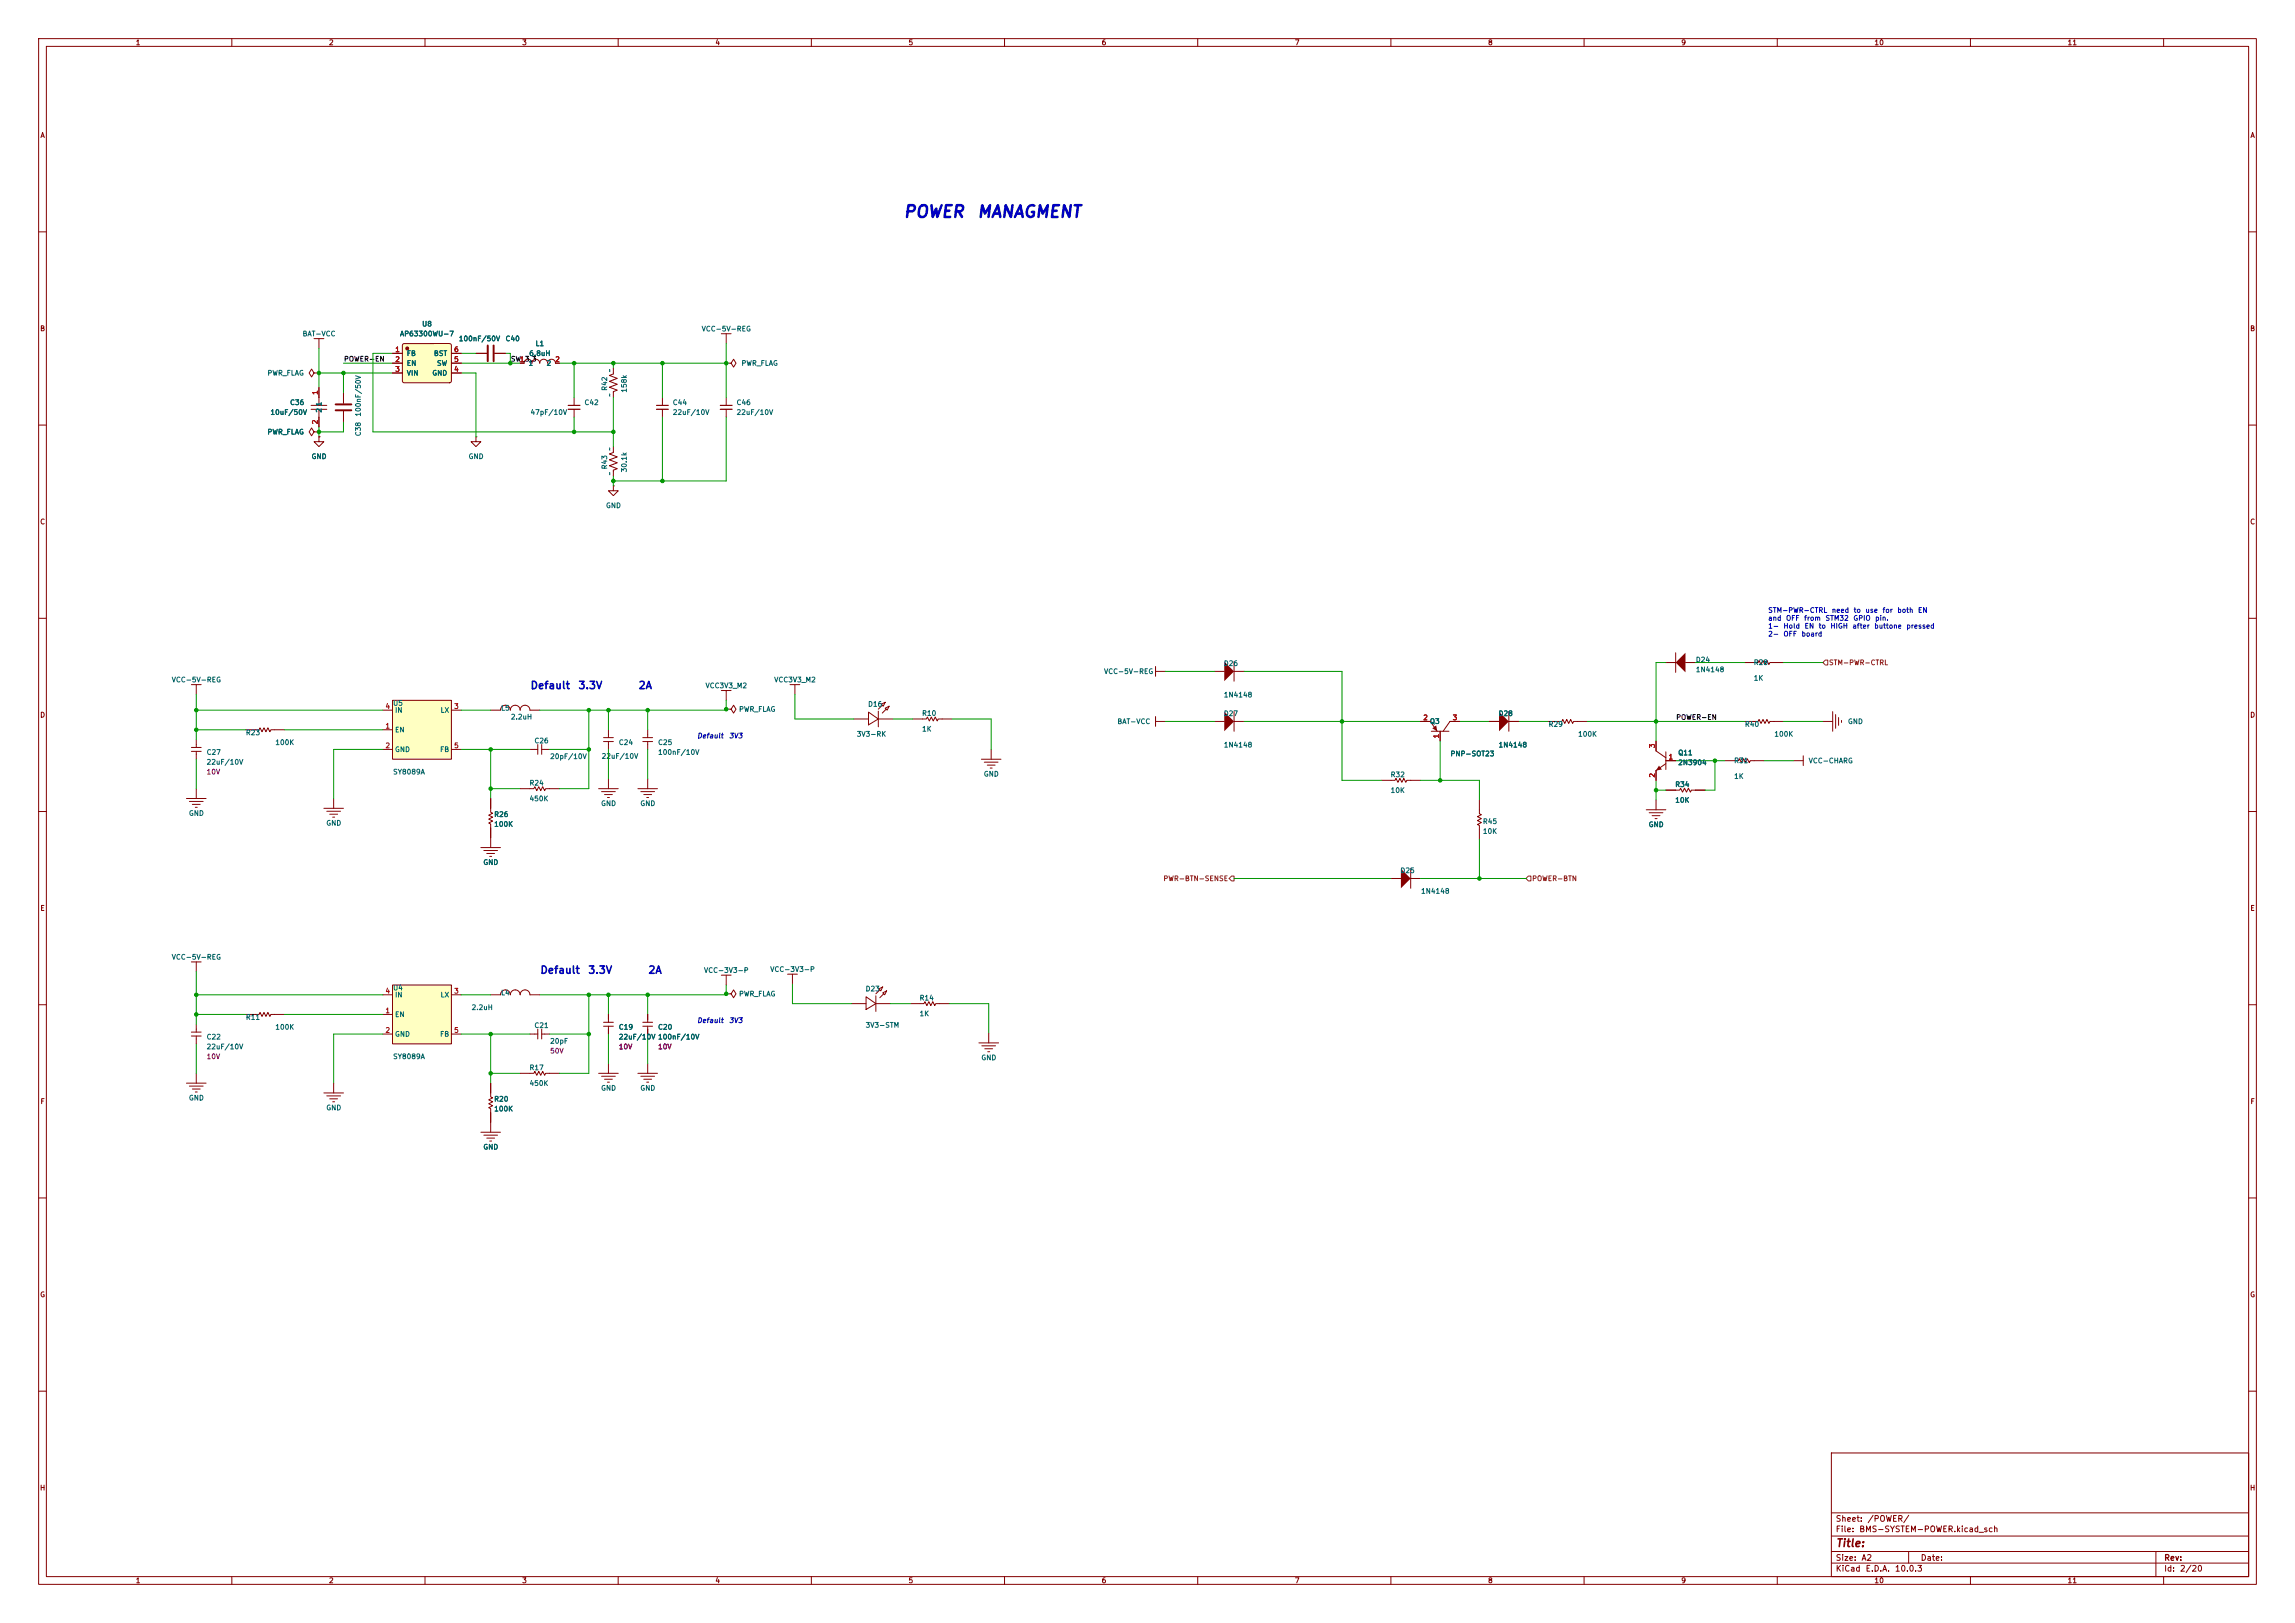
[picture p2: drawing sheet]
<svg xmlns="http://www.w3.org/2000/svg" width="594mm" height="420mm" viewBox="0 0 594 420" stroke-linecap="round" stroke-linejoin="round" font-family="sans-serif">
<defs><g id="words">
<g font-size="3.1" fill="#0000c2">
<text x="233.6" y="57.1">POWER</text>
<text x="252.7" y="57.1">MANAGMENT</text>
</g>
<text font-size="2" fill="#840000" x="475" y="400.8">Title:</text>
<g font-size="1.9" fill="#0000c2">
<text x="137.2" y="178.8">Default</text>
<text x="149.5" y="178.8">3.3V</text>
<text x="165.1" y="178.8">2A</text>
<text x="139.7" y="252.4">Default</text>
<text x="152.1" y="252.4">3.3V</text>
<text x="167.6" y="252.4">2A</text>
</g>
<g font-size="1.5" fill="#840000">
<text x="475" y="394.1">Sheet:</text>
<text x="483.2" y="394.1">/POWER/</text>
<text x="475" y="396.8">File:</text>
<text x="481.1" y="396.8">BMS-SYSTEM-POWER.kicad_sch</text>
<text x="475" y="407">KiCad</text>
<text x="475" y="404.2">Size:</text>
<text x="481.7" y="404.2">A2</text>
<text x="482.7" y="407">E.D.A.</text>
<text x="490.3" y="407">10.0.3</text>
<text x="497" y="404.2">Date:</text>
<text x="560" y="404.2">Rev:</text>
<text x="560" y="407">Id:</text>
<text x="564.1" y="407">2/20</text>
</g>
<g font-size="1.3" fill="#840000">
<text x="35" y="12">1</text>
<text x="85" y="12">2</text>
<text x="135" y="12">3</text>
<text x="185" y="12">4</text>
<text x="235" y="12">5</text>
<text x="285" y="12">6</text>
<text x="335" y="12">7</text>
<text x="385" y="12">8</text>
<text x="435" y="12">9</text>
<text x="485" y="12">10</text>
<text x="535" y="12">11</text>
<text x="10.3" y="36">A</text>
<text x="582.3" y="36">A</text>
<text x="10.3" y="86">B</text>
<text x="582.3" y="86">B</text>
<text x="10.3" y="136">C</text>
<text x="582.3" y="136">C</text>
<text x="10.3" y="186">D</text>
<text x="582.3" y="186">D</text>
<text x="10.3" y="236">E</text>
<text x="582.3" y="236">E</text>
<text x="10.3" y="286">F</text>
<text x="582.3" y="286">F</text>
<text x="10.3" y="336">G</text>
<text x="582.3" y="336">G</text>
<text x="10.2" y="386">H</text>
<text x="582.2" y="386">H</text>
<text x="35" y="410">1</text>
<text x="85" y="410">2</text>
<text x="135" y="410">3</text>
<text x="185" y="410">4</text>
<text x="235" y="410">5</text>
<text x="285" y="410">6</text>
<text x="335" y="410">7</text>
<text x="385" y="410">8</text>
<text x="435" y="410">9</text>
<text x="485" y="410">10</text>
<text x="535" y="410">11</text>
</g>
<g font-size="1.3" fill="#006464">
<text x="78.2" y="87.3">BAT-VCC</text>
<text x="103.4" y="87.3">AP63300WU-7</text>
<text x="109.1" y="84.8">U8</text>
<text x="118.6" y="88.6">100nF/50V</text>
<text x="130.7" y="88.6">C40</text>
<text x="138.5" y="89.9">L1</text>
<text x="181.5" y="86.1">VCC-5V-REG</text>
<text x="105.2" y="92.4">FB</text>
<text x="105.2" y="95">EN</text>
<text x="112.2" y="92.4">BST</text>
<text x="113" y="95">SW</text>
<text x="136.7" y="95">1</text>
<text x="136.8" y="92.4">6.8uH</text>
<text x="141.3" y="95">2</text>
<text x="191.8" y="95">PWR_FLAG</text>
<text x="69.1" y="97.5">PWR_FLAG</text>
<text x="105.2" y="97.5">VIN</text>
<text x="111.8" y="97.5">GND</text>
<text x="157.4" y="101.3" transform="rotate(-90 157.4 101.3)">R42</text>
<text x="158.7" y="96.4" transform="rotate(-90 158.7 96.4)">~</text>
<text x="162.5" y="101.7" transform="rotate(-90 162.5 101.7)">158k</text>
<text x="69.9" y="107.7">10uF/50V</text>
<text x="74.9" y="105.1">C36</text>
<text x="83.5" y="106.9" transform="rotate(-90 83.5 106.9)">2</text>
<text x="83.5" y="105.3" transform="rotate(-90 83.5 105.3)">1</text>
<text x="93.7" y="107.9" transform="rotate(-90 93.7 107.9)">100nF/50V</text>
<text x="137.2" y="107.7">47pF/10V</text>
<text x="151.1" y="105.1">C42</text>
<text x="158.7" y="102.8" transform="rotate(-90 158.7 102.8)">~</text>
<text x="174" y="107.7">22uF/10V</text>
<text x="174" y="105.1">C44</text>
<text x="190.5" y="107.7">22uF/10V</text>
<text x="190.5" y="105.1">C46</text>
<text x="69.1" y="112.7">PWR_FLAG</text>
<text x="93.7" y="113" transform="rotate(-90 93.7 113)">C38</text>
<text x="80.5" y="119.1">GND</text>
<text x="121.2" y="119.1">GND</text>
<text x="158.7" y="116.8" transform="rotate(-90 158.7 116.8)">~</text>
<text x="157.4" y="121.6" transform="rotate(-90 157.4 121.6)">R43</text>
<text x="158.7" y="123.1" transform="rotate(-90 158.7 123.1)">~</text>
<text x="162.5" y="122.4" transform="rotate(-90 162.5 122.4)">30.1k</text>
<text x="156.7" y="131.8">GND</text>
<text x="316.6" y="172.6">D26</text>
<text x="438.8" y="171.7">D24</text>
<text x="453.8" y="172.4">R28</text>
<text x="44.3" y="176.9">VCC-5V-REG</text>
<text x="182.5" y="178.4">VCC3V3_M2</text>
<text x="200.3" y="176.9">VCC3V3_M2</text>
<text x="285.6" y="174.7">VCC-5V-REG</text>
<text x="438.8" y="174.2">1N4148</text>
<text x="453.8" y="176.4">1K</text>
<text x="101.6" y="182.9">U5</text>
<text x="102.1" y="184.7">IN</text>
<text x="113.9" y="184.7">LX</text>
<text x="129.5" y="184.2">L5</text>
<text x="191.1" y="184.5">PWR_FLAG</text>
<text x="224.5" y="183.2">D16</text>
<text x="238.5" y="185.5">R10</text>
<text x="316.6" y="180.8">1N4148</text>
<text x="316.6" y="185.6">D27</text>
<text x="387.7" y="185.6">D28</text>
<text x="63.5" y="190.5">R23</text>
<text x="102.1" y="189.8">EN</text>
<text x="132.1" y="186.5">2.2uH</text>
<text x="221.6" y="190.9">3V3-RK</text>
<text x="238.5" y="189.6">1K</text>
<text x="289.1" y="187.7">BAT-VCC</text>
<text x="370" y="187.6">Q3</text>
<text x="400.7" y="188.4">R29</text>
<text x="408.3" y="190.9">100K</text>
<text x="451.5" y="188.4">R40</text>
<text x="459.1" y="190.9">100K</text>
<text x="478.2" y="187.7">GND</text>
<text x="53.3" y="195.6">C27</text>
<text x="71.1" y="193.1">100K</text>
<text x="102.1" y="194.9">GND</text>
<text x="113.8" y="194.9">FB</text>
<text x="138.2" y="192.7">C26</text>
<text x="142.2" y="196.7">20pF/10V</text>
<text x="155.6" y="196.6">22uF/10V</text>
<text x="160" y="193.1">C24</text>
<text x="170.2" y="193.1">C25</text>
<text x="170.2" y="195.6">100nF/10V</text>
<text x="316.6" y="193.7">1N4148</text>
<text x="375.3" y="196">PNP-SOT23</text>
<text x="387.7" y="193.7">1N4148</text>
<text x="434.2" y="195.8">Q11</text>
<text x="448.7" y="197.8">R31</text>
<text x="468" y="197.8">VCC-CHARG</text>
<text x="53.3" y="198.2">22uF/10V</text>
<text x="101.6" y="200.7">SY8089A</text>
<text x="136.9" y="203.6">R24</text>
<text x="254.5" y="201.3">GND</text>
<text x="359.8" y="201.4">R32</text>
<text x="433.5" y="204">R34</text>
<text x="434.2" y="198.3">2N3904</text>
<text x="448.7" y="201.8">1K</text>
<text x="136.9" y="207.6">450K</text>
<text x="155.4" y="208.9">GND</text>
<text x="165.6" y="208.9">GND</text>
<text x="359.8" y="205.5">10K</text>
<text x="433.5" y="208">10K</text>
<text x="48.8" y="211.4">GND</text>
<text x="84.3" y="214">GND</text>
<text x="127.8" y="214.2">100K</text>
<text x="127.8" y="211.7">R26</text>
<text x="383.7" y="213.5">R45</text>
<text x="426.6" y="214.3">GND</text>
<text x="383.7" y="216.1">10K</text>
<text x="125" y="224.1">GND</text>
<text x="362.3" y="226.2">D25</text>
<text x="367.7" y="231.6">1N4148</text>
<text x="44.3" y="248.6">VCC-5V-REG</text>
<text x="199.2" y="251.8">VCC-3V3-P</text>
<text x="101.6" y="256.6">U4</text>
<text x="129.5" y="257.9">L4</text>
<text x="182.1" y="252.1">VCC-3V3-P</text>
<text x="223.9" y="256.8">D23</text>
<text x="102.1" y="263.5">EN</text>
<text x="102.1" y="258.4">IN</text>
<text x="113.9" y="258.4">LX</text>
<text x="121.9" y="261.7">2.2uH</text>
<text x="191.1" y="258.1">PWR_FLAG</text>
<text x="237.9" y="263.3">1K</text>
<text x="237.9" y="259.2">R14</text>
<text x="53.3" y="269.3">C22</text>
<text x="63.5" y="264.2">R11</text>
<text x="71.1" y="266.7">100K</text>
<text x="102.1" y="268.6">GND</text>
<text x="113.8" y="268.6">FB</text>
<text x="138.2" y="266.3">C21</text>
<text x="160" y="269.3">22uF/10V 100nF/10V</text>
<text x="160" y="266.7">C19</text>
<text x="170.2" y="266.7">C20</text>
<text x="223.9" y="266.2">3V3-STM</text>
<text x="53.3" y="271.8">22uF/10V</text>
<text x="101.6" y="274.4">SY8089A</text>
<text x="142.2" y="270.4">20pF</text>
<text x="253.9" y="274.7">GND</text>
<text x="136.9" y="281.3">450K</text>
<text x="136.9" y="277.2">R17</text>
<text x="48.8" y="285.1">GND</text>
<text x="84.3" y="287.6">GND</text>
<text x="127.8" y="287.9">100K</text>
<text x="127.8" y="285.4">R20</text>
<text x="155.4" y="282.5">GND</text>
<text x="165.6" y="282.5">GND</text>
<text x="125" y="297.8">GND</text>
</g>
<g font-size="1.3" fill="#0f0f0f">
<text x="88.9" y="93.9">POWER-EN</text>
<text x="132.1" y="93.9">SW_3.3</text>
<text x="433.7" y="186.6">POWER-EN</text>
</g>
<g font-size="1.3" fill="#a90000">
<text x="102.2" y="91.4">1</text>
<text x="102.2" y="94">2</text>
<text x="117.4" y="94">5</text>
<text x="117.4" y="91.4">6</text>
<text x="134.4" y="94">1</text>
<text x="143.6" y="94">2</text>
<text x="102.2" y="96.5">3</text>
<text x="117.4" y="96.5">4</text>
<text x="82.5" y="102.3" transform="rotate(-90 82.5 102.3)">1</text>
<text x="82.5" y="109.9" transform="rotate(-90 82.5 109.9)">2</text>
<text x="99.6" y="183.7">4</text>
<text x="117.4" y="183.7">3</text>
<text x="99.6" y="188.8">1</text>
<text x="368.2" y="186.7">2</text>
<text x="372.7" y="191.2" transform="rotate(-90 372.7 191.2)">1</text>
<text x="375.8" y="186.7">3</text>
<text x="99.6" y="193.9">2</text>
<text x="117.4" y="193.9">5</text>
<text x="428.6" y="193.7" transform="rotate(-90 428.6 193.7)">3</text>
<text x="431.7" y="196.8">1</text>
<text x="428.6" y="201.4" transform="rotate(-90 428.6 201.4)">2</text>
<text x="99.6" y="257.4">4</text>
<text x="117.4" y="257.4">3</text>
<text x="99.6" y="262.5">1</text>
<text x="99.6" y="267.6">2</text>
<text x="117.4" y="267.6">5</text>
</g>
<g font-size="1.3" fill="#0000c2">
<text x="457.5" y="158.9">STM-PWR-CTRL</text>
<text x="457.5" y="160.9">and</text>
<text x="462.1" y="160.9">OFF</text>
<text x="466.8" y="160.9">from</text>
<text x="472.3" y="160.9">STM32</text>
<text x="474" y="158.9">need</text>
<text x="479.6" y="160.9">GPIO</text>
<text x="479.6" y="158.9">to</text>
<text x="482.7" y="158.9">use</text>
<text x="485.2" y="160.9">pin.</text>
<text x="487.1" y="158.9">for</text>
<text x="490.9" y="158.9">both</text>
<text x="496.3" y="158.9">EN</text>
<text x="457.5" y="163">1-</text>
<text x="457.5" y="165">2-</text>
<text x="461.5" y="163">Hold</text>
<text x="461.5" y="165">OFF</text>
<text x="466.1" y="165">board</text>
<text x="466.9" y="163">EN</text>
<text x="470.6" y="163">to</text>
<text x="473.6" y="163">HIGH</text>
<text x="479.3" y="163">after</text>
<text x="485" y="163">buttone</text>
<text x="493.3" y="163">pressed</text>
<text x="180.3" y="191.4">Default</text>
<text x="188.6" y="191.4">3V3</text>
<text x="180.3" y="265">Default</text>
<text x="188.6" y="265">3V3</text>
</g>
<g font-size="1.3" fill="#725600">
<text x="473.3" y="172.4">STM-PWR-CTRL</text>
<text x="301" y="228.3">PWR-BTN-SENSE</text>
<text x="396.4" y="228.3">POWER-BTN</text>
</g>
<g font-size="1.3" fill="#840084">
<text x="53.3" y="200.7">10V</text>
<text x="53.3" y="274.4">10V</text>
<text x="142.2" y="272.9">50V</text>
<text x="160" y="271.8">10V</text>
<text x="170.2" y="271.8">10V</text>
</g>
</g></defs>
<g fill="none" stroke="#840000" stroke-width=".26">
<path d="M10 10h574v400h-574zM12 12h570v396h-570zM60 10v2M110 10v2M160 10v2M210 10v2M260 10v2M310 10v2M360 10v2M410 10v2M460 10v2M510 10v2"/>
<path d="M560 10v2M10 60h2M582 60h2M10 110h2M82.5 113v1.3h1.3l-1.3 1.3-1.2-1.3h1.2M82.5 113h.1M88.9 101.6v2.8M88.9 106.4v2.8M582 110h2M10 160h2M582 160h2M188 183.5h1.2l.7-1 .6 1-.6 1-.7-1"/>
<path d="M188 183.5h.1M464.2 196.9h2.5M466.7 195.6v2.5M10 210h2M134.6 204.1h3.6l.2-.5 .5 1 .5-1 .6 1 .5-1 .5 1 .2-.5h3.6M426.1 209.6h5.1M426.8 210.3h3.6M427.6 211.1h2M428.4 211.8h.5M428.6 207v2.6M582 210h2M186.7 252.3h2.5"/>
<path d="M188 257.2h1.2l.7-1 .6 1-.6 1-.7-1M188 257.2h.1M188 252.3v2.6M10 260h2M154.9 277.7h5.1M155.7 278.5h3.6M156.2 265.6h2.5M156.2 264.5h2.5M156.5 279.3h2M157.5 262.5v2M157.5 265.6v2M157.5 275.2v2.5"/>
<path d="M166.4 265.6h2.5M166.4 264.5h2.5M167.6 262.5v2M167.6 265.6v2M582 260h2M157.2 280h.5M10 310h2M582 310h2M10 360h2M474 376h108v32h-108zM582 360h2M474 397.5h108"/>
<path d="M474 391.5h108M60 408v2M110 408v2M160 408v2M210 408v2M260 408v2M310 408v2M360 408v2M410 408v2M460 408v2M474 404.5h108M474 401.5h108"/>
<path d="M494 401.5v3M510 408v2M558 401.5v6.5M560 408v2"/>
</g>
<path d="M86.9 104.6h4M86.9 106.2h4" fill="none" stroke="#840000" stroke-width=".51"/>
<path d="M316.9 171.2l2.5 2.5-2.5 2.6z" fill="#840000"/>
<g fill="none" stroke="#840000" stroke-width=".26">
<path d="M314.3 173.7h2.6M319.4 171.2v5.1M319.4 173.7h2.5M400.7 186.7h3.5l.3-.5 .5 1 .5-1 .5 1 .5-1 .5 1 .3-.5h3.5M235.6 259.7h3.5l.3-.5 .5 1 .5-1 .5 1 .5-1 .5 1 .3-.5h3.5M134.6 277.7h3.6l.2-.5 .5 1.1 .5-1.1 .6 1.1 .5-1.1 .5 1.1 .2-.6h3.6M137.2 267.6h2M139.2 266.3v2.6M140.2 266.3v2.6M140.2 267.6h2M165.1 277.7h5.1M165.9 278.5h3.5"/>
<path d="M166.6 279.3h2.1M167.6 275.2v2.5M167.4 280h.5"/>
</g>
<path d="M316.9 184.2l2.5 2.5-2.5 2.5z" fill="#840000"/>
<g fill="none" stroke="#840000" stroke-width=".26">
<path d="M127 183.8h2.5a1.27 1.27 0 0 1 1.3-1.3 1.27 1.27 0 0 1 1.3 1.3 1.27 1.27 0 0 1 1.3-1.3 1.27 1.27 0 0 1 1.2 1.3 1.27 1.27 0 0 1 1.3-1.3 1.27 1.27 0 0 1 1.3 1.3h2.5M166.4 191.9h2.5M166.4 190.9h2.5M167.6 188.8v2.1M167.6 191.9v2M314.3 186.7h2.6M319.4 184.2v5M319.4 186.7h2.5M127 257.4h2.5a1.27 1.27 0 0 1 1.3-1.2 1.27 1.27 0 0 1 1.3 1.2 1.27 1.27 0 0 1 1.3-1.2 1.27 1.27 0 0 1 1.2 1.2 1.27 1.27 0 0 1 1.3-1.2 1.27 1.27 0 0 1 1.3 1.2h2.5M124.5 293h5M125.2 293.8h3.6M126 294.5h2"/>
<path d="M126.7 295.3h.6M127 280.3v3.5l.5 .3-1 .5 1 .5-1 .5 1 .5-1 .5 .5 .3v6.1"/>
</g>
<path d="M101.6 254.9h15.2v15.2h-15.2z" fill="#ffffc2"/>
<path d="M101.6 254.9h15.2v15.2h-15.2z" fill="none" stroke="#800000" stroke-width=".26"/>
<g fill="none" stroke="#840000" stroke-width=".26">
<path d="M158.7 125.7v1.3h1.3l-1.3 1.3-1.2-1.3h1.2M158.7 125.7h.1M137.2 193.9h2M139.2 192.7v2.5M140.2 192.7v2.5M140.2 193.9h2M99.1 257.4h2.5M116.8 257.4h2.6M220.3 259.7h3.9M226.7 259.7h3.8M99.1 262.5h2.5M99.1 267.6h2.5"/>
<path d="M116.8 267.6h2.6"/>
</g>
<path d="M224.2 257.9l2.5 1.8-2.5 1.5zM226.7 257.7v4M227.5 255.9l1-.5-.5 1zM227.7 256.2l-1 1M228.5 256.9l1-.5-.5 1zM228.7 257.2l-1 1" fill="none" stroke="#800" stroke-width=".26"/>
<path d="M429.4 198.1l.7 1-1.5 .3z" fill="#840000"/>
<g fill="none" stroke="#840000" stroke-width=".26">
<path d="M80.5 104.9h4.1M80.5 105.9h4.1M82.5 100.3v4.6M82.5 105.9v4.6M156.2 191.9h2.5M156.2 190.9h2.5M157.5 188.8v2.1M157.5 191.9v2M221 186.1h3.8M227.3 186.1h3.8M428.6 191.8v2.5l2.6 1.8M431.2 197.6l-2.6 1.8v2.5"/>
<path d="M431.2 194.6v4.5M431.2 196.9h2.5M49.5 268.1h2.6M49.5 267.1h2.6M50.8 265v2.1M50.8 268.1v2M50.8 277.7v2.6M63.5 262.5h3.6l.2-.5 .5 1 .5-1 .5 1 .5-1 .5 1 .3-.5h3.6M253.4 269.9h5M254.1 270.6h3.6M254.9 271.4h2M255.7 272.2h.5"/>
<path d="M255.9 267.3v2.6M48.3 280.3h5M49 281.1h3.6M49.8 281.8h2M50.5 282.6h.6M83.8 282.8h5.1M84.6 283.6h3.5M85.3 284.4h2.1M86.1 285.1h.5M86.4 280.3v2.5"/>
</g>
<path d="M224.8 184.3l2.5 1.8-2.5 1.5zM227.3 184v4.1M228.1 182.2l1-.5-.5 1.1zM228.3 182.5l-1 1M229.1 183.3l1-.5-.5 1zM229.4 183.5l-1.1 1" fill="none" stroke="#800" stroke-width=".26"/>
<path d="M101.6 181.2h15.2v15.3h-15.2z" fill="#ffffc2"/>
<path d="M101.6 181.2h15.2v15.3h-15.2z" fill="none" stroke="#800000" stroke-width=".26"/>
<g fill="none" stroke="#840000" stroke-width=".26">
<path d="M134.6 94h1a1.01 1.01 0 0 1 1.1-1 1.01 1.01 0 0 1 1 1 1.01 1.01 0 0 1 1-1 1.01 1.01 0 0 1 1 1 1.02 1.02 0 0 1 1-1 1.02 1.02 0 0 1 1 1M141.7 94a1.02 1.02 0 0 1 1.1-1 1.02 1.02 0 0 1 1 1h1M158.7 95.3v1.5l-1 .4 2.1 .7-2.1 .8 2.1 .7-2.1 .8 2.1 .8-1.1 .3v1.6M188 94h1.2l.7-1 .6 1-.6 1-.7-1M188 94h.1M148.6 102.9v2M148.6 105.9v2.1M158.7 115.6v1.5l-1 .4 2.1 .7-2.1 .8 2.1 .8-2.1 .7 2.1 .8-1.1 .4v1.5M171.4 102.9v2M171.4 105.9v2.1M299.1 172.5v2.5M299.1 173.7h2.5"/>
<path d="M451.5 171.5h3.5l.3-.6 .5 1.1 .5-1.1 .5 1.1 .5-1.1 .5 1.1 .3-.5h3.5M99.1 188.8h2.5M99.1 193.9h2.5M99.1 183.8h2.5M116.8 193.9h2.6M116.8 183.8h2.6M299.1 186.7h2.5M299.1 185.4v2.6M471.8 186.7h2.5M474.3 184.2v5M475.1 184.9v3.6M475.9 185.7v2"/>
<path d="M476.6 186.4v.5M48.3 206.6h5M49 207.4h3.6M49.8 208.2h2M50.5 208.9h.6M50.8 204.1v2.5M124.5 219.3h5M127 206.6v3.6l.5 .2-1 .5 1 .6-1 .5 1 .5-1 .5 .5 .2v6.1M125.2 220.1h3.6M126 220.9h2M126.7 221.6h.6M49.5 248.9h2.6"/>
<path d="M50.8 248.9v2.6M203.8 252.1h2.6M205.1 252.1v2.5"/>
</g>
<path d="M147.1 104.9h3M169.9 104.9h3.1" fill="none" stroke="#840000" stroke-width=".3"/>
<path d="M147.1 105.9h3M169.9 105.9h3.1" fill="none" stroke="#840000" stroke-width=".33"/>
<path d="M433.7 171.5l2.5-2.6v5.1z" fill="#840000"/>
<path d="M123.2 91.4h2.8M128 91.4h2.8M431.2 171.5h2.5M433.7 168.9v5.1M436.2 171.5h2.6M451.5 186.7h3.5l.3-.5 .5 1 .5-1 .5 1 .5-1 .5 1 .3-.5h3.5" fill="none" stroke="#840000" stroke-width=".26"/>
<path d="M126.2 89.4v4.1M127.8 89.4v4.1" fill="none" stroke="#840000" stroke-width=".51"/>
<path d="M362.6 224.8l2.5 2.5-2.5 2.6z" fill="#840000"/>
<g fill="none" stroke="#840000" stroke-width=".26">
<path d="M186.7 86.4h2.5M188 86.4v2.5M123.2 113v1.3h1.3l-1.3 1.3-1.3-1.3h1.3M123.2 113h.1M188 102.9v2M188 105.9v2.1M49.5 177.2h2.6M50.8 177.2v2.5M49.5 194.4h2.6M49.5 193.4h2.6M50.8 191.4v2M50.8 194.4v2.1"/>
<path d="M63.5 188.8h3.6l.2-.5 .5 1.1 .5-1.1 .5 1.1 .5-1.1 .5 1.1 .3-.6h3.6M370.2 186.7l1.8 2.5M446.4 196.9h3.6l.2-.6 .5 1.1 .5-1.1 .5 1.1 .5-1.1 .6 1.1 .2-.5h3.6M83.8 209.2h5.1M84.6 209.9h3.5M85.3 210.7h2.1M86.1 211.5h.5M86.4 206.6v2.6M357.5 201.9h3.6l.2-.5 .5 1 .5-1 .5 1 .5-1 .6 1 .2-.5h3.6M360 227.3h2.6M365.1 224.8v5.1M365.1 227.3h2.6"/>
</g>
<path d="M186.4 104.9h3.1" fill="none" stroke="#840000" stroke-width=".3"/>
<path d="M186.4 105.9h3.1" fill="none" stroke="#840000" stroke-width=".33"/>
<path d="M370.7 188.5l1-.8 .3 1.5z" fill="#840000"/>
<path d="M186.7 178.7h2.5M188 178.7v2.5M367.7 186.7h2.5M370.5 189.2h4.5M372.7 189.2v2.6M377.8 186.7h-2.5l-1.8 2.5M154.9 204.1h5.1M155.7 204.9h3.6M156.5 205.6h2M157.2 206.4h.5M157.5 201.5v2.6" fill="none" stroke="#840000" stroke-width=".26"/>
<path d="M104.3 89l.2-.1 12.1 .1 .2 .3v9.5l-.5 .3-11.9-.1-.3-.3v-9.3z" fill="#ffffc2"/>
<circle cx="105.4" cy="90.2" r=".38" fill="#840000" stroke="#840000" stroke-width=".26"/>
<g fill="none" stroke="#840000" stroke-width=".26">
<path d="M81.3 87.6h2.5M82.5 87.6v2.6M101.6 91.4h2.5M101.6 94h2.5M101.6 96.5h2.5M104.3 89l.2-.1 12.1 .1 .2 .3v9.5l-.5 .3-11.9-.1-.3-.3v-9.3zM116.8 91.4h2.6M116.8 94h2.6M116.8 96.5h2.6M254 196.5h5.1M254.8 197.2h3.5M255.5 198h2.1"/>
<path d="M256.3 198.8h.5M256.5 193.9v2.6M165.1 204.1h5.1M165.9 204.9h3.5M166.6 205.6h2.1M167.4 206.4h.5M167.6 201.5v2.6M382.9 207v3.6l.5 .2-1 .5 1 .5-1 .5 1 .6-1 .5 .5 .2v3.6M431.2 204.5h3.5l.3-.5 .5 1 .5-1 .5 1 .5-1 .5 1 .3-.5h3.5"/>
</g>
<path d="M388 184.2l2.5 2.5-2.5 2.5z" fill="#840000"/>
<g fill="none" stroke="#840000" stroke-width=".26">
<path d="M81.3 96.5l-.7-1-.6 1 .6 1 .7-1h1.2M82.5 96.5h.1M101.6 94h2.5M101.6 91.4h2.5M101.6 96.5h2.5M116.8 94h2.6M116.8 91.4h2.6M116.8 96.5h2.6M123.2 91.4h2.8M128 91.4h2.8M134.6 94h1M143.8 94h1"/>
<path d="M81.3 111.8l-.7-1.1-.6 1.1 .6 1 .7-1h1.2M82.5 111.8h.1M82.5 113h.1M82.5 100.3v2.6M82.5 108v2.5M204.5 177.2h2.5M205.7 177.2v2.5M236.2 186.1h3.6l.2-.6 .5 1.1 .5-1.1 .6 1.1 .5-1.1 .5 1.1 .2-.5h3.6M367.7 186.7h2.5M372.7 189.2v2.6M375.3 186.7h2.5M385.4 186.7h2.6"/>
<path d="M390.5 184.2v5M390.5 186.7h2.6M428.6 191.8v2.5M428.6 199.4v2.5M431.2 196.9h2.5M127 206.6v2.6M127 214.2v2.6M431.2 204.5h2.5M438.8 204.5h2.5M157.5 262.5v1.3M157.5 266.3v1.3M167.6 262.5v1.3"/>
<path d="M167.6 266.3v1.3M127 280.3v2.5M127 287.9v2.5"/>
</g>
<path d="M472.4 170.8h.7v1.3h-.7l-.6-.6zM318.8 226.7h.6v1.3h-.6l-.7-.7zM395.6 226.7h.6v1.3h-.6l-.6-.7z" fill="none" stroke="#725600" stroke-width=".26"/>
<g fill="none" stroke="#009600" stroke-width=".26">
<path d="M82.5 96.5h19.1M82.5 90.2v10.1M88.9 94h12.7M88.9 96.5v5.1M101.6 91.4h-5.1v20.4h62.2M119.4 94h15.2M119.4 91.4h3.8M119.4 96.5h3.8v16.5M130.8 91.4h1.3v2.6M144.8 94h43.2M148.6 94v8.9M158.7 94v1.3"/>
<path d="M171.4 94v8.9M188 88.9v14M82.5 110.5v2.5M88.9 109.2v2.6h-6.4M148.6 108v3.8M158.7 102.9v12.7M171.4 108v16.5M188 108v16.5h-29.3M158.7 123.2v2.5M50.8 179.7v11.7M205.7 179.7v6.4h15.3M301.6 173.7h12.7"/>
<path d="M321.9 173.7h25.4v28.2h10.2M431.2 171.5h-2.6v20.3M438.8 171.5h12.7M461.6 171.5h10.2M50.8 183.8h48.3M50.8 188.8h12.7M50.8 196.5v7.6M73.7 188.8h25.4M99.1 193.9h-12.7v12.7M119.4 183.8h7.6M119.4 193.9h17.8M127 193.9v12.7"/>
<path d="M142.2 193.9h10.2M152.4 183.8v20.3h-7.6M157.5 183.8v5M157.5 193.9v7.6M167.6 183.8v5M167.6 193.9v7.6M188 181.2v2.6h-48.3M231.1 186.1h5.1M246.4 186.1h10.1v7.8M301.6 186.7h12.7M321.9 186.7h45.8M372.7 191.8v10.1"/>
<path d="M377.8 186.7h7.6M393.1 186.7h7.6M410.8 186.7h40.7M433.7 196.9h12.7M443.9 196.9v7.6h-2.6M456.6 196.9h7.6M461.6 186.7h10.2M127 204.1h7.6M367.7 201.9h15.2v5.1M382.9 217.2v10.1M428.6 204.5h2.6M428.6 201.9v5.1"/>
<path d="M319.4 227.3h40.6M367.7 227.3h27.3M50.8 257.4h48.3M50.8 251.5v13.5M119.4 257.4h7.6M152.4 257.4v20.3h-7.6M157.5 257.4v5.1M167.6 257.4v5.1M188 254.9v2.5h-48.3M205.1 254.6v5.1h15.2M230.5 259.7h5.1M245.7 259.7h10.2v7.6"/>
<path d="M50.8 270.1v7.6M50.8 262.5h12.7M73.7 262.5h25.4M99.1 267.6h-12.7v12.7M119.4 267.6h17.8M127 267.6v12.7M127 277.7h7.6M142.2 267.6h10.2M157.5 267.6v7.6M167.6 267.6v7.6"/>
</g>
<g fill="#009600" stroke="#009600" stroke-width=".26">
<circle cx="127" cy="204.1" r=".46"/>
<circle cx="127" cy="193.9" r=".46"/>
<circle cx="152.4" cy="193.9" r=".46"/>
<circle cx="132.1" cy="94" r=".46"/>
<circle cx="88.9" cy="96.5" r=".46"/>
<circle cx="82.5" cy="96.5" r=".46"/>
<circle cx="82.5" cy="111.8" r=".46"/>
<circle cx="152.4" cy="183.8" r=".46"/>
<circle cx="188" cy="183.5" r=".46"/>
<circle cx="167.6" cy="183.8" r=".46"/>
<circle cx="157.5" cy="183.8" r=".46"/>
<circle cx="148.6" cy="94" r=".46"/>
<circle cx="148.6" cy="111.8" r=".46"/>
<circle cx="158.7" cy="111.8" r=".46"/>
<circle cx="158.7" cy="124.5" r=".46"/>
<circle cx="188" cy="94" r=".46"/>
<circle cx="171.4" cy="124.5" r=".46"/>
<circle cx="158.7" cy="94" r=".46"/>
<circle cx="171.4" cy="94" r=".46"/>
<circle cx="372.7" cy="201.9" r=".46"/>
<circle cx="428.6" cy="186.7" r=".46"/>
<circle cx="428.6" cy="204.5" r=".46"/>
<circle cx="443.9" cy="196.9" r=".46"/>
<circle cx="382.9" cy="227.3" r=".46"/>
<circle cx="347.3" cy="186.7" r=".46"/>
<circle cx="152.4" cy="267.6" r=".46"/>
<circle cx="167.6" cy="257.4" r=".46"/>
<circle cx="157.5" cy="257.4" r=".46"/>
<circle cx="152.4" cy="257.4" r=".46"/>
<circle cx="188" cy="257.2" r=".46"/>
<circle cx="50.8" cy="183.8" r=".46"/>
<circle cx="50.8" cy="188.8" r=".46"/>
<circle cx="50.8" cy="262.5" r=".46"/>
<circle cx="50.8" cy="257.4" r=".46"/>
<circle cx="127" cy="267.6" r=".46"/>
<circle cx="127" cy="277.7" r=".46"/>
</g>
<use href="#words"/>
</svg>
